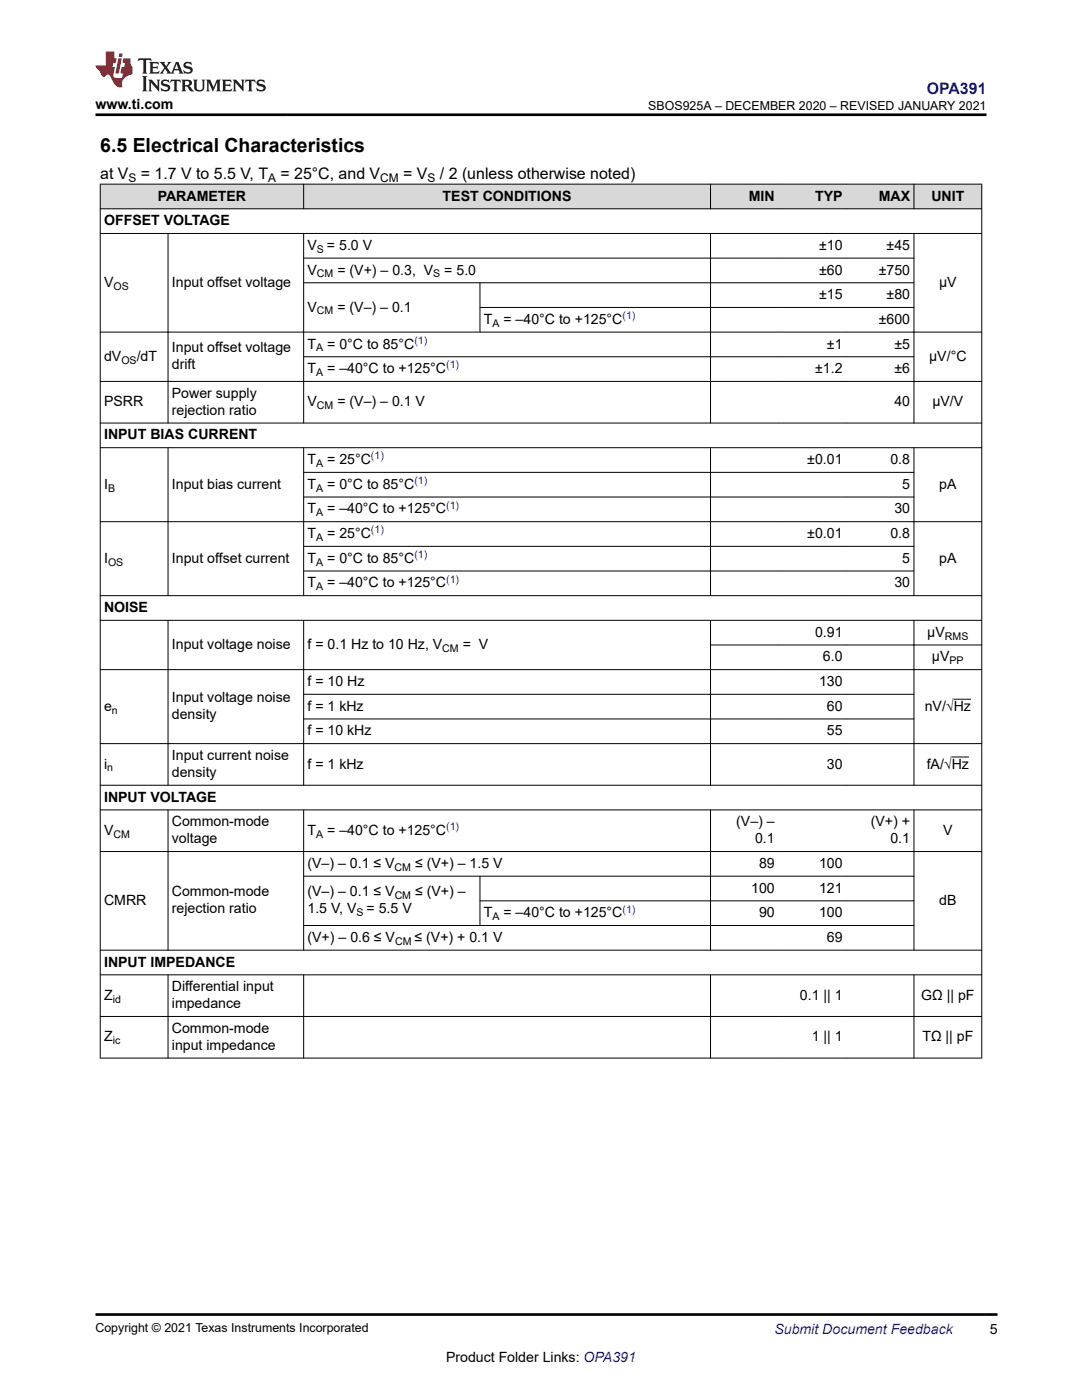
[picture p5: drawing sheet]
<svg xmlns="http://www.w3.org/2000/svg" width="216mm" height="279mm" viewBox="0 0 216 279" stroke-linecap="round" stroke-linejoin="round" font-family="sans-serif">
<defs><g id="words">
<text font-size="3.9" x="20" y="30.3">6.5 Electrical Characteristics</text>
<text font-size="3.2" fill="#00f" x="184.9" y="18.7">OPA391</text>
<g font-size="3.2">
<text x="20" y="35.7">at V</text>
<text x="28.1" y="35.7">= 1.7 V to 5.5 V, T</text>
<text x="56" y="35.7">= 25°C, and V</text>
<text x="80.5" y="35.7">= V</text>
<text x="87.8" y="35.7">/ 2 (unless otherwise noted)</text>
</g>
<g font-size="2.8">
<text x="19.1" y="21.8">www.ti.com</text>
<text x="31.5" y="40">PARAMETER</text>
<text x="88.3" y="40">TEST CONDITIONS</text>
<text x="149.4" y="40">MIN</text>
<text x="162.6" y="40">TYP</text>
<text x="175.3" y="40">MAX</text>
<text x="185.8" y="40">UNIT</text>
<text x="20.8" y="44.9">OFFSET VOLTAGE</text>
<text x="61.4" y="49.9">V</text>
<text x="65.2" y="49.9">= 5.0 V</text>
<text x="163.4" y="49.9">±10</text>
<text x="176.9" y="49.9">±45</text>
<text x="20.8" y="57.2">V</text>
<text x="34.3" y="57.2">Input offset voltage</text>
<text x="61.4" y="54.8">V</text>
<text x="67.3" y="54.8">= (V+) – 0.3, V</text>
<text x="88.7" y="54.8">= 5.0</text>
<text x="163.4" y="54.8">±60</text>
<text x="163.4" y="59.7">±15</text>
<text x="175.3" y="54.8">±750</text>
<text x="176.9" y="59.7">±80</text>
<text x="187.4" y="57.2">µV</text>
<text x="61.4" y="62.2">V</text>
<text x="67.3" y="62.2">= (V–) – 0.1</text>
<text x="96.5" y="64.6">T</text>
<text x="100.5" y="64.6">= –40°C to +125°C</text>
<text x="175.3" y="64.6">±600</text>
<text x="34.3" y="70.3">Input offset voltage</text>
<text x="61.4" y="69.6">T</text>
<text x="65.3" y="69.6">= 0°C to 85°C</text>
<text x="165" y="69.6">±1</text>
<text x="178.5" y="69.6">±5</text>
<text x="20.8" y="72">dV</text>
<text x="27.3" y="72">/dT</text>
<text x="34.3" y="73.7">drift</text>
<text x="61.4" y="74.5">T</text>
<text x="65.3" y="74.5">= –40°C to +125°C</text>
<text x="162.7" y="74.5">±1.2</text>
<text x="178.5" y="74.5">±6</text>
<text x="185.4" y="72">µV/°C</text>
<text x="20.8" y="81.1">PSRR</text>
<text x="34.3" y="79.4">Power supply</text>
<text x="34.3" y="82.8">rejection ratio</text>
<text x="61.4" y="81.1">V</text>
<text x="67.3" y="81.1">= (V–) – 0.1 V</text>
<text x="178.5" y="81.1">40</text>
<text x="186" y="81.1">µV/V</text>
<text x="20.8" y="87.7">INPUT BIAS CURRENT</text>
<text x="61.4" y="92.6">T</text>
<text x="65.3" y="92.6">= 25°C</text>
<text x="161.1" y="92.6">±0.01</text>
<text x="177.7" y="92.6">0.8</text>
<text x="20.8" y="97.5">I</text>
<text x="34.3" y="97.5">Input bias current</text>
<text x="61.4" y="97.5">T</text>
<text x="65.3" y="97.5">= 0°C to 85°C</text>
<text x="180" y="97.5">5</text>
<text x="187.4" y="97.5">pA</text>
<text x="61.4" y="107.4">T</text>
<text x="61.4" y="102.5">T</text>
<text x="65.3" y="107.4">= 25°C</text>
<text x="65.3" y="102.5">= –40°C to +125°C</text>
<text x="161.1" y="107.4">±0.01</text>
<text x="177.7" y="107.4">0.8</text>
<text x="178.5" y="102.5">30</text>
<text x="20.8" y="112.3">I</text>
<text x="34.3" y="112.3">Input offset current</text>
<text x="61.4" y="112.3">T</text>
<text x="65.3" y="112.3">= 0°C to 85°C</text>
<text x="180" y="112.3">5</text>
<text x="187.4" y="112.3">pA</text>
<text x="61.4" y="117.2">T</text>
<text x="65.3" y="117.2">= –40°C to +125°C</text>
<text x="178.5" y="117.2">30</text>
<text x="20.8" y="122.2">NOISE</text>
<text x="34.3" y="129.5">Input voltage noise</text>
<text x="61.4" y="129.5">f = 0.1 Hz to 10 Hz, V</text>
<text x="92.3" y="129.5">= V</text>
<text x="162.6" y="127.1">0.91</text>
<text x="164.2" y="132">6.0</text>
<text x="185" y="127.1">µV</text>
<text x="186" y="132">µV</text>
<text x="61.4" y="136.9">f = 10 Hz</text>
<text x="163.4" y="136.9">130</text>
<text x="20.8" y="141.8">e</text>
<text x="34.3" y="140.1">Input voltage noise</text>
<text x="34.3" y="143.5">density</text>
<text x="61.4" y="141.8">f = 1 kHz</text>
<text x="165" y="141.8">60</text>
<text x="184.5" y="141.8">nV/√Hz</text>
<text x="61.4" y="146.8">f = 10 kHz</text>
<text x="165" y="146.8">55</text>
<text x="20.8" y="153.4">i</text>
<text x="34.3" y="151.7">Input current noise</text>
<text x="34.3" y="155.1">density</text>
<text x="61.4" y="153.4">f = 1 kHz</text>
<text x="165" y="153.4">30</text>
<text x="184.9" y="153.4">fA/√Hz</text>
<text x="20.8" y="160">INPUT VOLTAGE</text>
<text x="20.8" y="166.6">V</text>
<text x="34.3" y="164.9">Common-mode</text>
<text x="61.4" y="166.6">T</text>
<text x="65.3" y="166.6">= –40°C to +125°C</text>
<text x="146.9" y="164.9">(V–) –</text>
<text x="173.8" y="164.9">(V+) +</text>
<text x="188.2" y="166.6">V</text>
<text x="34.3" y="168.3">voltage</text>
<text x="61.4" y="173.2">(V–) – 0.1 ≤ V</text>
<text x="82.8" y="173.2">≤ (V+) – 1.5 V</text>
<text x="150.7" y="168.3">0.1</text>
<text x="151.5" y="173.2">89</text>
<text x="163.4" y="173.2">100</text>
<text x="177.7" y="168.3">0.1</text>
<text x="34.3" y="178.9">Common-mode</text>
<text x="61.4" y="178.9">(V–) – 0.1 ≤ V</text>
<text x="82.8" y="178.9">≤ (V+) –</text>
<text x="149.9" y="178.1">100</text>
<text x="163.4" y="178.1">121</text>
<text x="20.8" y="180.6">CMRR</text>
<text x="34.3" y="182.3">rejection ratio</text>
<text x="61.4" y="182.3">1.5 V, V</text>
<text x="73.1" y="182.3">= 5.5 V</text>
<text x="96.5" y="183.1">T</text>
<text x="100.5" y="183.1">= –40°C to +125°C</text>
<text x="151.5" y="183.1">90</text>
<text x="163.4" y="183.1">100</text>
<text x="187.4" y="180.6">dB</text>
<text x="61.4" y="188">(V+) – 0.6 ≤ V</text>
<text x="82.7" y="188">≤ (V+) + 0.1 V</text>
<text x="165" y="188">69</text>
<text x="20.8" y="192.9">INPUT IMPEDANCE</text>
<text x="34.3" y="197.8">Differential input</text>
<text x="20.8" y="199.5">Z</text>
<text x="34.3" y="201.2">impedance</text>
<text x="159.6" y="199.5">0.1 || 1</text>
<text x="183.8" y="199.5">GΩ || pF</text>
<text x="20.8" y="207.8">Z</text>
<text x="34.3" y="206.1">Common-mode</text>
<text x="34.3" y="209.5">input impedance</text>
<text x="162" y="207.8">1 || 1</text>
<text x="184.1" y="207.8">TΩ || pF</text>
<text x="197.5" y="266.1">5</text>
<text x="89" y="271.7">Product Folder Links: OPA391</text>
</g>
<text font-size="2.8" fill="#00f" x="154.5" y="266.2">Submit Document Feedback</text>
<g font-size="2.5">
<text x="129.4" y="21.9">SBOS925A – DECEMBER 2020 – REVISED JANUARY 2021</text>
<text x="19.1" y="265.9">Copyright © 2021 Texas Instruments Incorporated</text>
</g>
<g font-size="2.4">
<text x="25.6" y="36.3">S</text>
<text x="53.5" y="36.3">A</text>
<text x="75.9" y="36.3">CM</text>
<text x="85.3" y="36.3">S</text>
</g>
<g font-size="2.1">
<text x="63.2" y="50.4">S</text>
<text x="22.7" y="57.8">OS</text>
<text x="63.2" y="55.4">CM</text>
<text x="86.5" y="55.4">S</text>
<text x="63.2" y="62.7">CM</text>
<text x="98.3" y="65.2">A</text>
<text x="63.1" y="70.1">A</text>
<text x="24.2" y="72.6">OS</text>
<text x="63.1" y="75">A</text>
<text x="63.2" y="81.7">CM</text>
<text x="63.1" y="93.2">A</text>
<text x="21.6" y="98.1">B</text>
<text x="63.1" y="98.1">A</text>
<text x="63.1" y="108">A</text>
<text x="63.1" y="103">A</text>
<text x="21.6" y="112.9">OS</text>
<text x="63.1" y="112.9">A</text>
<text x="63.1" y="117.8">A</text>
<text x="88.3" y="130.1">CM</text>
<text x="188.5" y="127.6">RMS</text>
<text x="189.5" y="132.6">PP</text>
<text x="22.3" y="142.4">n</text>
<text x="21.4" y="153.9">n</text>
<text x="22.7" y="167.2">CM</text>
<text x="63.1" y="167.2">A</text>
<text x="78.8" y="173.8">CM</text>
<text x="78.8" y="179.5">CM</text>
<text x="71.1" y="182.9">S</text>
<text x="98.3" y="183.6">A</text>
<text x="78.8" y="188.5">CM</text>
<text x="22.5" y="200.1">id</text>
<text x="22.5" y="208.4">ic</text>
</g>
<g font-size="2.1" fill="#00f">
<text x="124.2" y="63.7">(1)</text>
<text x="82.7" y="68.6">(1)</text>
<text x="89" y="73.5">(1)</text>
<text x="74" y="91.7">(1)</text>
<text x="82.7" y="96.6">(1)</text>
<text x="89" y="101.5">(1)</text>
<text x="74" y="106.4">(1)</text>
<text x="82.7" y="111.4">(1)</text>
<text x="89" y="116.3">(1)</text>
<text x="89" y="165.7">(1)</text>
<text x="124.2" y="182.1">(1)</text>
</g>
</g></defs>
<g fill="#d8d8d8">
<path d="M20 36.8h175.9v4.9h-175.9z" fill-rule="evenodd"/>
<path d="M20.1 36.8h40.4v4.8h-40.4z" fill-rule="evenodd"/>
<path d="M60.7 36.8h81v4.8h-81z" fill-rule="evenodd"/>
<path d="M141.8 36.8h13.5v4.8h-13.5z" fill-rule="evenodd"/>
<path d="M155.3 36.8h13.5v4.8h-13.5z" fill-rule="evenodd"/>
<path d="M168.8 36.8h13.5v4.8h-13.5z" fill-rule="evenodd"/>
<path d="M182.4 36.8h13.4v4.8h-13.4z" fill-rule="evenodd"/>
</g>
<g fill="none" stroke="#000" stroke-width=".2">
<path d="M19.9 36.8h176.1M20 36.7v174.5M60.6 36.7v5M141.8 36.7v5M182.4 36.7v5M195.9 36.7v174.5M19.9 41.7h176.1M19.9 46.6h176.1M33.5 46.5v38M60.5 51.5h121.9M60.5 56.4h121.9M60.6 46.5v38"/>
<path d="M95.8 56.4v9.9M141.8 46.5v38M182.4 46.5v38M19.9 66.3h176.1M19.9 76.1h176.1M60.5 71.2h121.9M95.7 61.4h86.7M19.9 84.4h176.1M19.9 89.3h176.1M33.5 89.3v29.6M60.5 94.3h121.9M60.5 99.2h121.9"/>
<path d="M60.6 89.3v29.6M141.8 89.3v29.6M182.4 89.3v29.6M19.9 104.1h176.1M19.9 118.9h176.1M60.5 109h121.9M60.5 114h121.9M19.9 123.8h176.1M19.9 133.6h176.1M33.5 123.7v33.1M60.5 138.6h121.9M60.6 123.7v33.1"/>
<path d="M141.7 128.7h54.3M141.8 123.7v33.1M182.4 123.7v33.1M190.3 139.5h3.5M19.9 148.4h176.1M19.9 156.7h176.1M60.5 143.5h121.9M189.9 151.1h3.5M19.9 161.6h176.1M19.9 169.9h176.1M33.5 161.6v28.1M60.5 174.9h121.9"/>
<path d="M60.6 161.6v28.1M95.7 179.8h86.7M95.8 174.8v10M141.8 161.6v28.1M182.4 161.6v28.1M19.9 189.6h176.1M19.9 194.5h176.1M33.5 194.5v16.7M60.5 184.7h121.9M60.6 194.5v16.7M141.8 194.5v16.7M182.4 194.5v16.7"/>
<path d="M19.9 202.9h176.1M19.9 211.2h176.1"/>
</g>
<path d="M27.7 11.6l-.2 .6 .5-.2h.6v.1v2.2l-.2 .4h1l-.2-.4v-2.2v-.1h.5l.5 .2-.1-.6zM29.8 12.4l.2 .3v1.6l-.2 .4h1.9l.1-.6a1.08 1.08 0 0 1-1.3 .2v-.7h.6l.4 .2v-.7l-.4 .2h-.6v-.5l.2-.2a1 1 0 0 1 1 .3l-.1-.5zM31.8 12.4l1 1.1-1 1.2h.9l-.2-.2 .4-.8 .5 .8-.2 .2h1.6l-.2-.2 .1-.5h1l.1 .5-.1 .2h.9l-.2-.4-.8-1.9h-.5l-1 2.1-.8-1.1 .9-1h-.8l.2 .2-.5 .6-.3-.6 .1-.2zM35.2 12.8l.4 1h-.8zM36.8 12.5a.65 .65 0 0 0-.2 .7 .65 .65 0 0 0 .6 .5l.7 .1 .1 .3a.79 .79 0 0 1-.7 .4 .79 .79 0 0 1-.7-.5l.1 .7 .2-.1a.93 .93 0 0 0 1.1 0 .93 .93 0 0 0 .4-.9 1.46 1.46 0 0 0-1.2-.6l-.1-.3a1.09 1.09 0 0 1 1.2 .2l-.2-.6-.1 .1-.6-.2zM28.4 15.2l.2 .4v2.2l-.2 .4h1l-.2-.4v-2.2l.2-.4zM29.6 15.9l.2 .4v1.5l-.2 .4h.8l-.3-.4v-1.3l1.7 1.8v-2l.2-.4h-.8l.2 .2 .1 1.1-1.2-1.3zM32.3 16a.65 .65 0 0 0-.2 .8 .65 .65 0 0 0 .7 .4l.6 .2 .1 .2a.79 .79 0 0 1-.7 .4 .79 .79 0 0 1-.7-.5l.1 .7 .2-.1a.93 .93 0 0 0 1.1 .1 .93 .93 0 0 0 .4-1 1.46 1.46 0 0 0-1.2-.5l-.1-.4a1.09 1.09 0 0 1 1.2 .2l-.2-.6-.1 .1-.6-.1zM34.1 15.9l-.1 .6a.63 .63 0 0 1 .7-.3l.1 1.6-.3 .4h1l-.2-.4v-1.6a.66 .66 0 0 1 .8 .3l-.1-.6zM36.2 15.9l.2 .4v1.5l-.2 .4h.9l-.2-.2v-.7h.5l.1 .2a.79 .79 0 0 0 1.2 .6l-1-.9a.61 .61 0 0 0 .6-.6 .61 .61 0 0 0-.5-.7zM36.9 16.2h.2a.47 .47 0 0 1 .5 .1 .47 .47 0 0 1 .1 .5l-.2 .1-.6 .1zM38.5 15.9l.2 .2a2.27 2.27 0 0 0 .4 2 1.04 1.04 0 0 0 1.7-.7v-1.3l.2-.2h-.8l.2 .4v1.1a.6 .6 0 0 1-.6 .6 .6 .6 0 0 1-.6-.6v-1.1l.3-.4zM41.1 15.9l.2 .4v1.5l-.2 .4h.7l-.2-.4v-1.4l.9 1.9 .8-1.9v1.4l-.2 .4h1l-.3-.4v-1.5l.3-.4h-.8l-.7 1.5-.7-1.5zM44.3 15.9l.2 .4v1.5l-.2 .4h1.9l.1-.6a1.09 1.09 0 0 1-1.3 .2v-.7h.6l.4 .2v-.6l-.4 .2h-.6v-.6l.2-.1a1.01 1.01 0 0 1 1 .3l-.1-.6zM46.4 15.9l.3 .4v1.5l-.3 .4h.8l-.2-.4v-1.3l1.6 1.8v-2l.2-.4h-.7l.2 .2v1.1l-1.2-1.3zM49 15.9l-.1 .6a.63 .63 0 0 1 .8-.3v1.6l-.3 .4h1l-.2-.4v-1.6a.66 .66 0 0 1 .8 .3l-.1-.6zM51.4 16a.65 .65 0 0 0-.2 .8 .65 .65 0 0 0 .6 .4l.6 .2 .2 .2a.79 .79 0 0 1-.8 .4 .79 .79 0 0 1-.6-.5l.1 .7 .2-.1a.93 .93 0 0 0 1 .1 .93 .93 0 0 0 .5-1 1.46 1.46 0 0 0-1.3-.5l-.1-.4a1.09 1.09 0 0 1 1.3 .2l-.2-.6-.2 .1-.5-.1z" fill="#231f20"/>
<path d="M21.1 10.3v2.7h-2v.4l.9 1a.95 .95 0 0 0 .9 .9 .59 .59 0 0 1 .6-.4 .59 .59 0 0 1 .5 .3l.4 .8a1.59 1.59 0 0 0 2.1 1.4 1.61 1.61 0 0 1 1-2.3l1-.3-.1-1.5a1.59 1.59 0 0 1-.4-1.7h-1.4l-.2 .9h.5l-.1 .9h-.5l-.2 .9v.3l.4 .1-.2 .9h-.6a.73 .73 0 0 1-1.1-.7l.3-1.5h-.5l.2-.9h.5l.2-.9h-.5v-1.3zM23.6 11.6l-.6 3.1h.7l.6-3.1zM23.8 10.7l-.1 .6h.7l.1-.6z" fill="#ed1c24"/>
<path d="M19.1 22.9h177.8M19 262.3h180" fill="none" stroke="#000" stroke-width=".53"/>
<use href="#words"/>
</svg>
